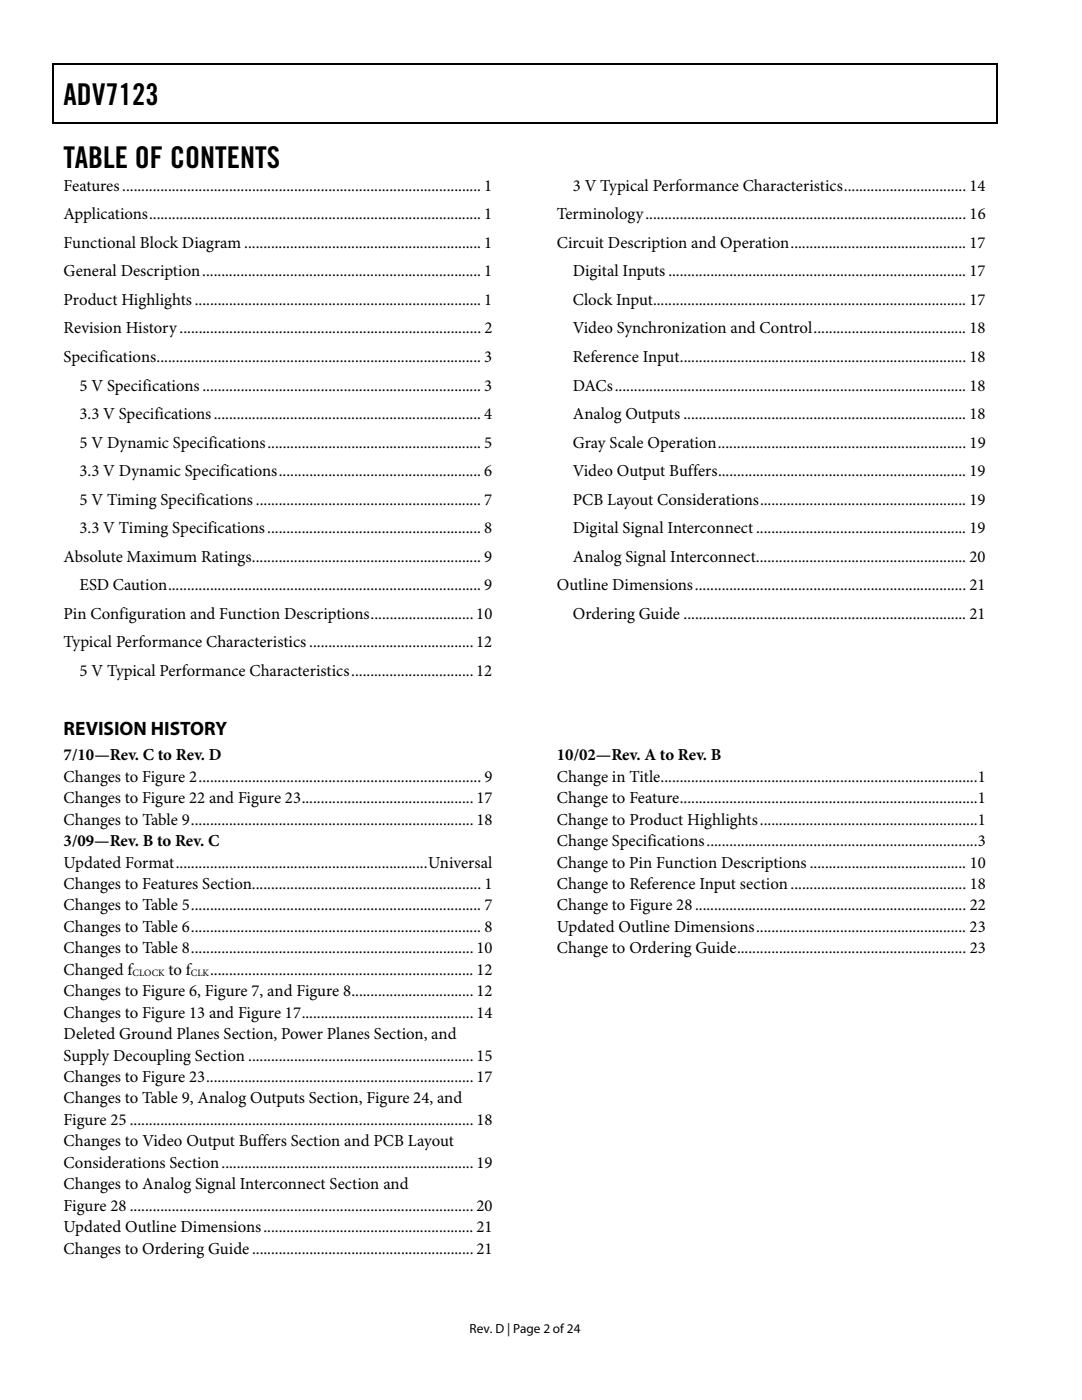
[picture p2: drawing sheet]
<svg xmlns="http://www.w3.org/2000/svg" width="216mm" height="279mm" viewBox="0 0 216 279" stroke-linecap="round" stroke-linejoin="round" font-family="sans-serif">
<defs><g id="words">
<g font-size="6">
<text x="12.7" y="21">ADV7123</text>
<text x="12.7" y="33.6">TABLE OF CONTENTS</text>
</g>
<text font-size="3.9" x="12.7" y="146.6">REVISION HISTORY</text>
<g font-size="3.3">
<text x="12.7" y="38.1">Features .............................................................................................. 1</text>
<text x="114.3" y="38.1">3 V Typical Performance Characteristics ................................ 14</text>
<text x="12.7" y="43.8">Applications ....................................................................................... 1</text>
<text x="111.1" y="43.8">Terminology .................................................................................... 16</text>
<text x="12.7" y="49.5">Functional Block Diagram .............................................................. 1</text>
<text x="111.1" y="49.5">Circuit Description and Operation .............................................. 17</text>
<text x="12.7" y="55.2">General Description ......................................................................... 1</text>
<text x="114.3" y="55.2">Digital Inputs .............................................................................. 17</text>
<text x="12.7" y="60.9">Product Highlights ........................................................................... 1</text>
<text x="114.3" y="60.9">Clock Input .................................................................................. 17</text>
<text x="12.7" y="66.5">Revision History ............................................................................... 2</text>
<text x="114.3" y="66.5">Video Synchronization and Control ........................................ 18</text>
<text x="12.7" y="72.2">Specifications ..................................................................................... 3</text>
<text x="15.9" y="77.9">5 V Specifications ......................................................................... 3</text>
<text x="114.3" y="72.2">Reference Input ........................................................................... 18</text>
<text x="114.3" y="77.9">DACs ............................................................................................ 18</text>
<text x="15.9" y="83.6">3.3 V Specifications ...................................................................... 4</text>
<text x="114.3" y="83.6">Analog Outputs .......................................................................... 18</text>
<text x="15.9" y="89.3">5 V Dynamic Specifications ........................................................ 5</text>
<text x="114.3" y="89.3">Gray Scale Operation ................................................................. 19</text>
<text x="15.9" y="95">3.3 V Dynamic Specifications ..................................................... 6</text>
<text x="114.3" y="95">Video Output Buffers ................................................................. 19</text>
<text x="15.9" y="100.7">5 V Timing Specifications ........................................................... 7</text>
<text x="114.3" y="100.7">PCB Layout Considerations ...................................................... 19</text>
<text x="15.9" y="106.4">3.3 V Timing Specifications ........................................................ 8</text>
<text x="114.3" y="106.4">Digital Signal Interconnect ....................................................... 19</text>
<text x="12.7" y="112.1">Absolute Maximum Ratings ............................................................ 9</text>
<text x="114.3" y="112.1">Analog Signal Interconnect....................................................... 20</text>
<text x="15.9" y="117.8">ESD Caution .................................................................................. 9</text>
<text x="111.1" y="117.8">Outline Dimensions ....................................................................... 21</text>
<text x="12.7" y="123.5">Pin Configuration and Function Descriptions ........................... 10</text>
<text x="114.3" y="123.5">Ordering Guide .......................................................................... 21</text>
<text x="12.7" y="129.1">Typical Performance Characteristics ........................................... 12</text>
<text x="15.9" y="134.8">5 V Typical Performance Characteristics ................................ 12</text>
<text x="12.7" y="151.7">7/10—Rev. C to Rev. D</text>
<text x="111.1" y="151.7">10/02—Rev. A to Rev. B</text>
<text x="12.7" y="156">Changes to Figure 2 .......................................................................... 9</text>
<text x="12.7" y="160.3">Changes to Figure 22 and Figure 23 ............................................. 17</text>
<text x="111.1" y="156">Change in Title ................................................................................... 1</text>
<text x="111.1" y="160.3">Change to Feature .............................................................................. 1</text>
<text x="12.7" y="164.6">Changes to Table 9 .......................................................................... 18</text>
<text x="111.1" y="164.6">Change to Product Highlights ......................................................... 1</text>
<text x="12.7" y="168.9">3/09—Rev. B to Rev. C</text>
<text x="12.7" y="173.1">Updated Format .................................................................. Universal</text>
<text x="111.1" y="168.9">Change Specifications ....................................................................... 3</text>
<text x="111.1" y="173.1">Change to Pin Function Descriptions ......................................... 10</text>
<text x="12.7" y="177.4">Changes to Features Section............................................................ 1</text>
<text x="111.1" y="177.4">Change to Reference Input section .............................................. 18</text>
<text x="12.7" y="181.7">Changes to Table 5 ............................................................................ 7</text>
<text x="12.7" y="186">Changes to Table 6 ............................................................................ 8</text>
<text x="111.1" y="181.7">Change to Figure 28 ....................................................................... 22</text>
<text x="111.1" y="186">Updated Outline Dimensions ....................................................... 23</text>
<text x="12.7" y="190.3">Changes to Table 8 .......................................................................... 10</text>
<text x="111.1" y="190.2">Change to Ordering Guide ............................................................ 23</text>
<text x="12.7" y="194.5">Changed f</text>
<text x="33.6" y="194.5">to f</text>
<text x="41.9" y="194.5">..................................................................... 12</text>
<text x="12.7" y="198.8">Changes to Figure 6, Figure 7, and Figure 8................................ 12</text>
<text x="12.7" y="203.1">Changes to Figure 13 and Figure 17 ............................................. 14</text>
<text x="12.7" y="207.4">Deleted Ground Planes Section, Power Planes Section, and</text>
<text x="12.7" y="211.7">Supply Decoupling Section ........................................................... 15</text>
<text x="12.7" y="215.9">Changes to Figure 23 ...................................................................... 17</text>
<text x="12.7" y="220.2">Changes to Table 9, Analog Outputs Section, Figure 24, and</text>
<text x="12.7" y="224.5">Figure 25 .......................................................................................... 18</text>
<text x="12.7" y="228.8">Changes to Video Output Buffers Section and PCB Layout</text>
<text x="12.7" y="233.1">Considerations Section .................................................................. 19</text>
<text x="12.7" y="237.3">Changes to Analog Signal Interconnect Section and</text>
<text x="12.7" y="241.6">Figure 28 .......................................................................................... 20</text>
<text x="12.7" y="245.9">Updated Outline Dimensions ....................................................... 21</text>
<text x="12.7" y="250.2">Changes to Ordering Guide .......................................................... 21</text>
</g>
<text font-size="2.6" x="93.7" y="266">Rev. D | Page 2 of 24</text>
<g font-size="1.9">
<text x="26.5" y="194.7">CLOCK</text>
<text x="38.1" y="194.7">CLK</text>
</g>
</g></defs>
<path d="M10.5 12.7h.3v1h-.3zM198.8 12.7h.2v1h-.2zM198.8 12.7h.2v.3h-.2zM198.8 24.4h.2v.3h-.2z" fill="#000"/>
<path d="M10.5 12.8h188.3M10.7 13.7v11M198.9 13.7v11M10.5 24.5h188.3" fill="none" stroke="#000" stroke-width=".25"/>
<use href="#words"/>
</svg>
